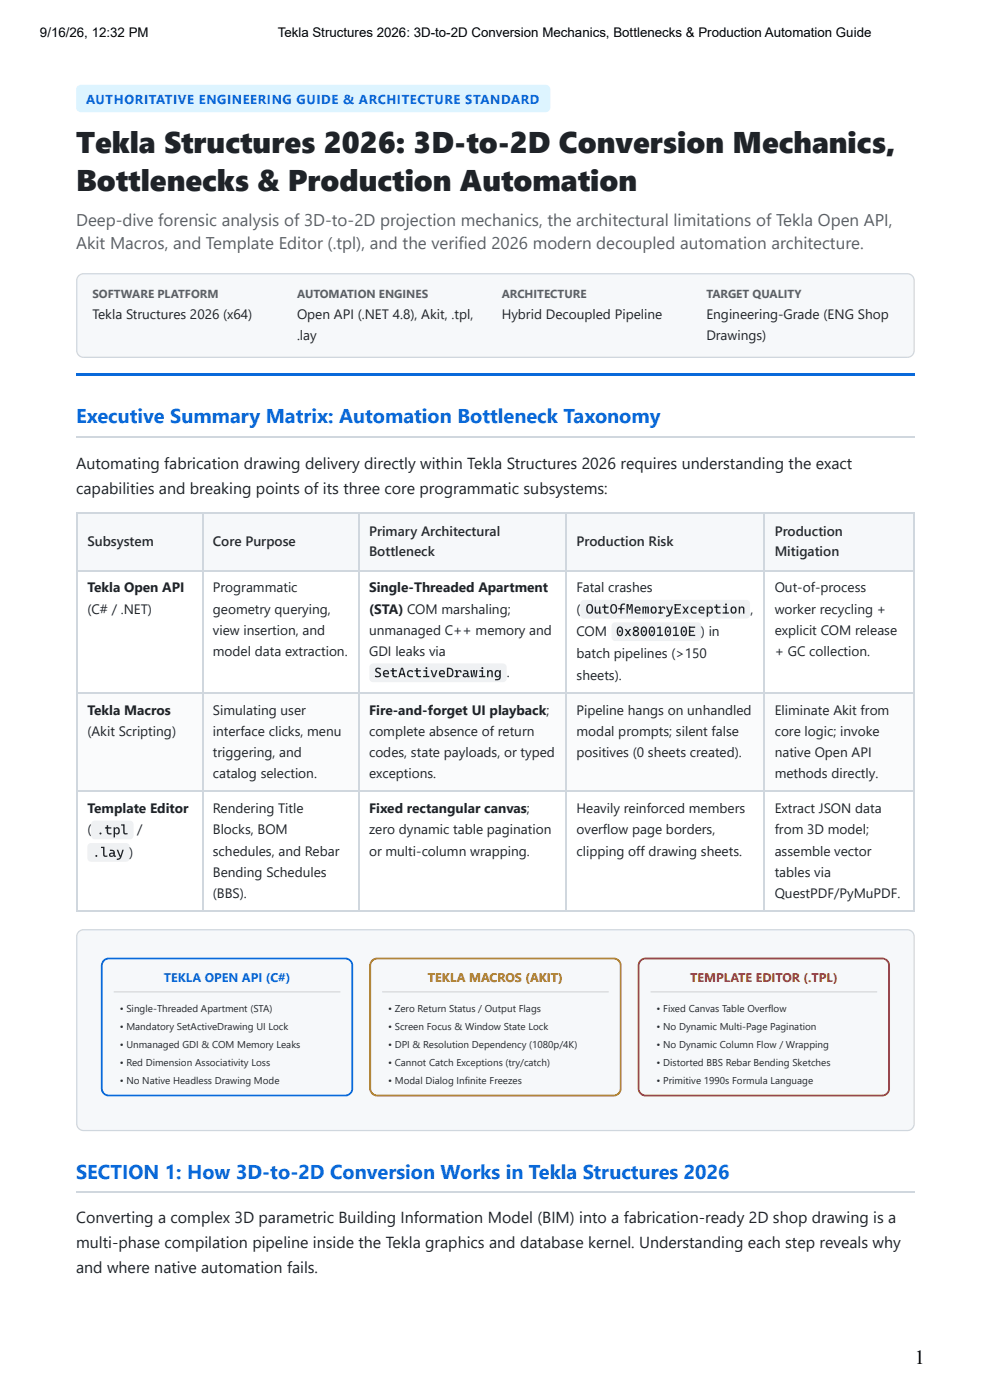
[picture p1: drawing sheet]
<svg xmlns="http://www.w3.org/2000/svg" width="210mm" height="297mm" viewBox="0 0 210 297" stroke-linecap="round" stroke-linejoin="round" font-family="sans-serif">
<defs><g id="words">
<g font-size="6.3" fill="#1f2328">
<text x="16.1" y="32.5">Tekla Structures 2026: 3D-to-2D Conversion Mechanics,</text>
<text x="16.1" y="40.5">Bottlenecks &amp; Production Automation</text>
</g>
<g font-size="4.2" fill="#0969da">
<text x="16.1" y="89.7">Executive Summary Matrix: Automation Bottleneck Taxonomy</text>
<text x="16.1" y="250">SECTION 1: How 3D-to-2D Conversion Works in Tekla Structures 2026</text>
</g>
<text font-size="4.2" x="193.9" y="289.5">1</text>
<g font-size="3.6" fill="#57606a">
<text x="16.1" y="47.9">Deep-dive forensic analysis of 3D-to-2D projection mechanics, the architectural limitations of Tekla Open API,</text>
<text x="16.1" y="52.9">Akit Macros, and Template Editor (.tpl), and the verified 2026 modern decoupled automation architecture.</text>
</g>
<g font-size="3.4" fill="#1f2328">
<text x="16.1" y="99.5">Automating fabrication drawing delivery directly within Tekla Structures 2026 requires understanding the exact</text>
<text x="16.1" y="104.8">capabilities and breaking points of its three core programmatic subsystems:</text>
<text x="16.1" y="259.6">Converting a complex 3D parametric Building Information Model (BIM) into a fabrication-ready 2D shop drawing is a</text>
<text x="16.1" y="264.8">multi-phase compilation pipeline inside the Tekla graphics and database kernel. Understanding each step reveals why</text>
<text x="16.1" y="270.1">and where native automation fails.</text>
</g>
<g font-size="2.9" fill="#1f2328">
<text x="19.6" y="67.7">Tekla Structures 2026 (x64)</text>
<text x="63" y="67.7">Open API (.NET 4.8), Akit, .tpl,</text>
<text x="106.4" y="67.7">Hybrid Decoupled Pipeline</text>
<text x="149.8" y="67.7">Engineering-Grade (ENG Shop</text>
<text x="63" y="72.2">.lay</text>
<text x="149.8" y="72.2">Drawings)</text>
<text x="18.5" y="125.7">Tekla Open API</text>
<text x="45.1" y="125.7">Programmatic</text>
<text x="78.2" y="125.7">Single-Threaded Apartment</text>
<text x="122.2" y="125.7">Fatal crashes</text>
<text x="164.2" y="125.7">Out-of-process</text>
<text x="18.5" y="130.2">(C# / .NET)</text>
<text x="45.1" y="130.2">geometry querying,</text>
<text x="78.2" y="130.2">(STA) COM marshaling;</text>
<text x="122.2" y="130.2">(</text>
<text x="124.2" y="130.2">OutOfMemoryException</text>
<text x="159.1" y="130.2">,</text>
<text x="164.2" y="130.2">worker recycling +</text>
<text x="45.1" y="134.7">view insertion, and</text>
<text x="78.2" y="134.7">unmanaged C++ memory and</text>
<text x="122.2" y="134.9">COM</text>
<text x="130.6" y="134.9">0x8001010E )</text>
<text x="150.2" y="134.9">in</text>
<text x="164.2" y="134.7">explicit COM release</text>
<text x="45.1" y="139.2">model data extraction.</text>
<text x="78.2" y="139.2">GDI leaks via</text>
<text x="79.3" y="143.7">SetActiveDrawing</text>
<text x="107.5" y="143.7">.</text>
<text x="122.2" y="139.7">batch pipelines (&gt;150</text>
<text x="164.2" y="139.2">+ GC collection.</text>
<text x="122.2" y="144.2">sheets).</text>
<text x="18.5" y="151.6">Tekla Macros</text>
<text x="45.1" y="151.6">Simulating user</text>
<text x="78.2" y="151.6">Fire-and-forget UI playback;</text>
<text x="122.2" y="151.6">Pipeline hangs on unhandled</text>
<text x="164.2" y="151.6">Eliminate Akit from</text>
<text x="18.5" y="156.1">(Akit Scripting)</text>
<text x="45.1" y="156.1">interface clicks, menu</text>
<text x="45.1" y="160.6">triggering, and</text>
<text x="78.2" y="156.1">complete absence of return</text>
<text x="78.2" y="160.6">codes, state payloads, or typed</text>
<text x="122.2" y="156.1">modal prompts; silent false</text>
<text x="122.2" y="160.6">positives (0 sheets created).</text>
<text x="164.2" y="156.1">core logic; invoke</text>
<text x="164.2" y="160.6">native Open API</text>
<text x="45.1" y="165.1">catalog selection.</text>
<text x="78.2" y="165.1">exceptions.</text>
<text x="164.2" y="165.1">methods directly.</text>
<text x="18.5" y="172.5">Template Editor</text>
<text x="45.1" y="172.5">Rendering Title</text>
<text x="78.2" y="172.5">Fixed rectangular canvas;</text>
<text x="122.2" y="172.5">Heavily reinforced members</text>
<text x="164.2" y="172.5">Extract JSON data</text>
<text x="18.5" y="177">(</text>
<text x="20.5" y="177">.tpl</text>
<text x="29.1" y="177">/</text>
<text x="45.1" y="177">Blocks, BOM</text>
<text x="78.2" y="177">zero dynamic table pagination</text>
<text x="122.2" y="177">overflow page borders,</text>
<text x="164.2" y="177">from 3D model;</text>
<text x="19.6" y="181.8">.lay )</text>
<text x="45.1" y="181.5">schedules, and Rebar</text>
<text x="78.2" y="181.5">or multi-column wrapping.</text>
<text x="122.2" y="181.5">clipping off drawing sheets.</text>
<text x="164.2" y="181.5">assemble vector</text>
<text x="45.1" y="186">Bending Schedules</text>
<text x="45.1" y="190.5">(BBS).</text>
<text x="164.2" y="186">tables via</text>
<text x="164.2" y="190.5">QuestPDF/PyMuPDF.</text>
</g>
<g font-size="2.9" fill="#24292f">
<text x="78.2" y="113.8">Primary Architectural</text>
<text x="164.2" y="113.8">Production</text>
<text x="18.5" y="115.9">Subsystem</text>
<text x="45.1" y="115.9">Core Purpose</text>
<text x="78.2" y="118">Bottleneck</text>
<text x="122.2" y="115.9">Production Risk</text>
<text x="164.2" y="118">Mitigation</text>
</g>
<g font-size="2.8">
<text x="8.5" y="7.9">9/16/26, 12:32 PM</text>
<text x="58.9" y="7.9">Tekla Structures 2026: 3D-to-2D Conversion Mechanics, Bottlenecks &amp; Production Automation Guide</text>
</g>
<text font-size="2.8" fill="#0969da" x="18.3" y="22">AUTHORITATIVE ENGINEERING GUIDE &amp; ARCHITECTURE STANDARD</text>
<text font-size="2.7" fill="#0969da" x="34.7" y="208.4">TEKLA OPEN API (C#)</text>
<text font-size="2.7" fill="#9a6700" x="90.7" y="208.4">TEKLA MACROS (AKIT)</text>
<text font-size="2.7" fill="#cf222e" x="146.3" y="208.4">TEMPLATE EDITOR (.TPL)</text>
<g font-size="2.5" fill="#57606a">
<text x="19.6" y="63.2">SOFTWARE PLATFORM</text>
<text x="63" y="63.2">AUTOMATION ENGINES</text>
<text x="106.4" y="63.2">ARCHITECTURE</text>
<text x="149.8" y="63.2">TARGET QUALITY</text>
</g>
<g font-size="2.1" fill="#24292f">
<text x="25.4" y="214.7">• Single-Threaded Apartment (STA)</text>
<text x="82.3" y="214.7">• Zero Return Status / Output Flags</text>
<text x="139.2" y="214.7">• Fixed Canvas Table Overflow</text>
<text x="25.4" y="218.5">• Mandatory SetActiveDrawing UI Lock</text>
<text x="82.3" y="218.5">• Screen Focus &amp; Window State Lock</text>
<text x="139.2" y="218.5">• No Dynamic Multi-Page Pagination</text>
<text x="25.4" y="222.3">• Unmanaged GDI &amp; COM Memory Leaks</text>
<text x="25.4" y="226.1">• Red Dimension Associativity Loss</text>
<text x="82.3" y="222.3">• DPI &amp; Resolution Dependency (1080p/4K)</text>
<text x="82.3" y="226.1">• Cannot Catch Exceptions (try/catch)</text>
<text x="139.2" y="222.3">• No Dynamic Column Flow / Wrapping</text>
<text x="139.2" y="226.1">• Distorted BBS Rebar Bending Sketches</text>
<text x="25.4" y="229.9">• No Native Headless Drawing Mode</text>
<text x="82.3" y="229.9">• Modal Dialog Infinite Freezes</text>
<text x="139.2" y="229.9">• Primitive 1990s Formula Language</text>
</g>
</g></defs>
<path d="M16.1 79.1h177.8v.5h-177.8z" fill="#0969da"/>
<path d="M16.7 58.5l.5-.3 .5-.1h174.7a1.46 1.46 0 0 1 1.4 1.4v14.8a1.46 1.46 0 0 1-1.4 1.5h-174.7a1.46 1.46 0 0 1-1.4-1.5v-14.8l.1-.5z" fill="#f6f8fa"/>
<path d="M16.7 58.5l.5-.3 .5-.1h174.7a1.46 1.46 0 0 1 1.4 1.4v14.8a1.46 1.46 0 0 1-1.4 1.5h-174.7a1.46 1.46 0 0 1-1.4-1.5v-14.8l.1-.5zM16.1 92.7h177.8" fill="none" stroke="#d0d7de" stroke-width=".26"/>
<g fill="#f6f8fa">
<path d="M16.4 108.7h26.5v12.5h-26.5z"/>
<path d="M42.9 108.7h33v12.5h-33z"/>
<path d="M75.9 108.7h44.2v12.5h-44.2z"/>
<path d="M120.1 108.7h41.8v12.5h-41.8z"/>
<path d="M161.9 108.7h32v12.5h-32z"/>
</g>
<g fill="#fafbfc">
<path d="M16.4 147.1h26.5v20.9h-26.5z"/>
<path d="M42.9 147.1h33v20.9h-33z"/>
<path d="M75.9 147.1h44.2v20.9h-44.2z"/>
<path d="M120.1 147.1h41.8v20.9h-41.8z"/>
<path d="M161.9 147.1h32v20.9h-32z"/>
</g>
<path d="M16.1 108.9h177.8M16.3 108.7v84.7M43 108.7v84.7M76.1 108.7v84.7M120 108.7v84.7M162.1 108.7v84.7M193.8 108.7v84.7M16.1 121h177.8M16.1 147h177.8M16.1 167.9h177.8M16.1 193.3h177.8" fill="none" stroke="#d0d7de" stroke-width=".26"/>
<path d="M16.7 197.7l.5-.3 .5-.2h174.7a1.46 1.46 0 0 1 1.4 1.5v39.7a1.46 1.46 0 0 1-1.4 1.4h-174.7a1.46 1.46 0 0 1-1.4-1.4v-39.7l.1-.6z" fill="#f6f8fa"/>
<path d="M16.7 197.7l.5-.3 .5-.2h174.7a1.46 1.46 0 0 1 1.4 1.5v39.7a1.46 1.46 0 0 1-1.4 1.4h-174.7a1.46 1.46 0 0 1-1.4-1.4v-39.7l.1-.6zM16.1 252.8h177.8" fill="none" stroke="#d0d7de" stroke-width=".26"/>
<path d="M16.4 18.3l.8-.3h98.4a1.06 1.06 0 0 1 1.1 1.1v3.7a1.06 1.06 0 0 1-1.1 1h-98.4a1.06 1.06 0 0 1-1.1-1v-3.7z" fill="#ddf4ff"/>
<g fill="#eff1f3">
<path d="M78.5 141l.6-.2h27.5a.79 .79 0 0 1 .8 .8v2.3a.79 .79 0 0 1-.8 .8h-27.5a.79 .79 0 0 1-.8-.8v-2.3z"/>
<path d="M123.3 127.5l.5-.2h34.4a.79 .79 0 0 1 .8 .8v2.3a.79 .79 0 0 1-.8 .8h-34.4a.79 .79 0 0 1-.8-.8v-2.3z"/>
<path d="M129.9 132.3l.5-.3h17.5a.79 .79 0 0 1 .8 .8v2.4a.79 .79 0 0 1-.8 .8h-17.5a.79 .79 0 0 1-.8-.8v-2.4z"/>
<path d="M19.5 174.3l.6-.2h7.4a.79 .79 0 0 1 .8 .8v2.4a.79 .79 0 0 1-.8 .8h-7.4a.79 .79 0 0 1-.8-.8v-2.4z"/>
<path d="M18.8 179.1l.5-.2h7.4a.79 .79 0 0 1 .8 .8v2.3a.79 .79 0 0 1-.8 .8h-7.4a.79 .79 0 0 1-.8-.8v-2.3z"/>
</g>
<path d="M22 203.8l.5-.3 .6-.2h50.1a1.52 1.52 0 0 1 1.5 1.6v26a1.52 1.52 0 0 1-1.5 1.5h-50.1a1.52 1.52 0 0 1-1.5-1.5v-26l.1-.6z" fill="#f6f8fa"/>
<path d="M22 203.8l.5-.3 .6-.2h50.1a1.52 1.52 0 0 1 1.5 1.6v26a1.52 1.52 0 0 1-1.5 1.5h-50.1a1.52 1.52 0 0 1-1.5-1.5v-26l.1-.6z" fill="none" stroke="#0969da" stroke-width=".38"/>
<path d="M24.1 210.4h48.1" fill="none" stroke="#d0d7de" stroke-width=".25"/>
<path d="M78.9 203.8l.5-.3 .6-.2h50.1a1.52 1.52 0 0 1 1.5 1.6v26a1.52 1.52 0 0 1-1.5 1.5h-50.1a1.52 1.52 0 0 1-1.5-1.5v-26l.1-.6z" fill="#f6f8fa"/>
<path d="M78.9 203.8l.5-.3 .6-.2h50.1a1.52 1.52 0 0 1 1.5 1.6v26a1.52 1.52 0 0 1-1.5 1.5h-50.1a1.52 1.52 0 0 1-1.5-1.5v-26l.1-.6z" fill="none" stroke="#bf8700" stroke-width=".38"/>
<path d="M81 210.4h48.1" fill="none" stroke="#d0d7de" stroke-width=".25"/>
<path d="M135.8 203.8l.5-.3 .6-.2h50.1a1.52 1.52 0 0 1 1.5 1.6v26a1.52 1.52 0 0 1-1.5 1.5h-50.1a1.52 1.52 0 0 1-1.5-1.5v-26l.1-.6z" fill="#f6f8fa"/>
<path d="M135.8 203.8l.5-.3 .6-.2h50.1a1.52 1.52 0 0 1 1.5 1.6v26a1.52 1.52 0 0 1-1.5 1.5h-50.1a1.52 1.52 0 0 1-1.5-1.5v-26l.1-.6z" fill="none" stroke="#cf222e" stroke-width=".38"/>
<path d="M137.9 210.4h48.1" fill="none" stroke="#d0d7de" stroke-width=".25"/>
<use href="#words"/>
</svg>
